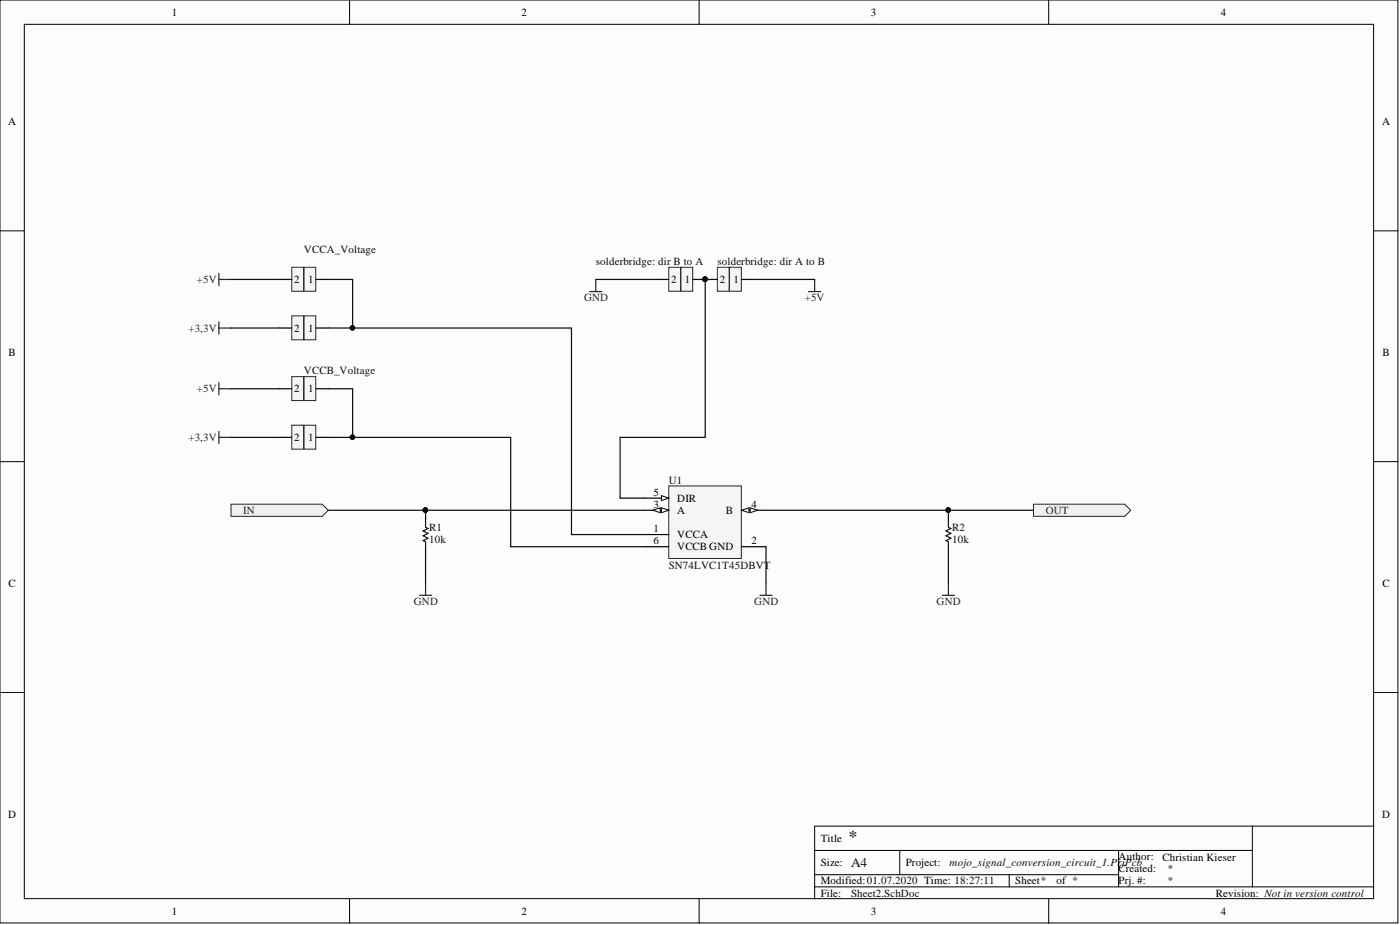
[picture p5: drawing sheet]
<svg xmlns="http://www.w3.org/2000/svg" width="292mm" height="193mm" viewBox="0 0 292 193" stroke-linecap="round" stroke-linejoin="round" font-family="sans-serif">
<defs><g id="words">
<text font-size="3.5" fill="#262626" x="177.1" y="175.6">*</text>
<text font-size="2.8" fill="#0e0e0e" x="177.6" y="180.9">A4</text>
<g font-size="2.3">
<text x="35.9" y="3.3">1</text>
<text x="108.8" y="3.3">2</text>
<text x="181.7" y="3.3">3</text>
<text x="254.7" y="3.3">4</text>
<text x="1.7" y="26.1">A</text>
<text x="288.4" y="26.1">A</text>
<text x="61.4" y="59.1">2</text>
<text x="64.3" y="59.1">1</text>
<text x="140" y="59.1">2</text>
<text x="142.9" y="59.1">1</text>
<text x="150.2" y="59.1">2</text>
<text x="153.1" y="59.1">1</text>
<text x="61.4" y="69.2">2</text>
<text x="64.3" y="69.2">1</text>
<text x="1.8" y="74.3">B</text>
<text x="288.4" y="74.3">B</text>
<text x="61.4" y="81.9">2</text>
<text x="64.3" y="81.9">1</text>
<text x="61.4" y="92">2</text>
<text x="64.3" y="92">1</text>
<text x="136.3" y="105.9">3</text>
<text x="136.3" y="103.4">5</text>
<text x="141.3" y="107.2">A</text>
<text x="141.3" y="104.7">DIR</text>
<text x="151.5" y="107.2">B</text>
<text x="156.8" y="105.9">4</text>
<text x="136.3" y="111">1</text>
<text x="136.3" y="113.5">6</text>
<text x="141.3" y="112.3">VCCA</text>
<text x="156.8" y="113.5">2</text>
<text x="141.3" y="114.8">VCCB GND</text>
<text x="1.8" y="122.4">C</text>
<text x="288.4" y="122.4">C</text>
<text x="1.7" y="170.6">D</text>
<text x="288.4" y="170.6">D</text>
<text x="171.2" y="175.6">Title</text>
<text x="233.4" y="179.4">Author:</text>
<text x="242.5" y="179.7">Chriotian edinger</text>
<text x="171.2" y="180.7">Size:</text>
<text x="171.2" y="184.5">Modified:01.07.2020 Time: 18:27:11</text>
<text x="189" y="180.7">Project:</text>
<text x="211.8" y="184.5">Sheet*</text>
<text x="220.5" y="184.5">of *</text>
<text x="233.4" y="182">Created:</text>
<text x="233.4" y="184.5">Prj. #:</text>
<text x="35.9" y="190.8">1</text>
<text x="108.8" y="190.8">2</text>
<text x="171.2" y="187">File:</text>
<text x="181.7" y="190.8">3</text>
<text x="253.7" y="187">Revision: Not in version control</text>
<text x="254.7" y="190.8">4</text>
</g>
<g font-size="2.3" fill="#0e0e0e">
<text x="63.4" y="52.7">VCCA_Voltage</text>
<text x="124.3" y="55.3">solderbridge: dir B to A</text>
<text x="149.7" y="55.3">solderbridge: dir A to B</text>
<text x="63.4" y="78.1">VCCB_Voltage</text>
<text x="139.5" y="100.9">U1</text>
<text x="89.6" y="110.8">R1</text>
<text x="89.6" y="113.3">10k</text>
<text x="198.6" y="110.8">R2</text>
<text x="198.6" y="113.3">10k</text>
<text x="139.5" y="118.6">SN74LVC1T45DBVT</text>
<text x="243.5" y="179.4">Alfsns RiKieser</text>
<text x="198.1" y="180.7">mojo_signal_conversion_circuit_1.Pr</text>
<text x="234" y="180.7">jPcb</text>
<text x="243.5" y="182">*</text>
<text x="243.5" y="184.5">*</text>
<text x="177.6" y="187">Sheet2.SchDoc</text>
</g>
<g font-size="2.3" fill="#262626">
<text x="41.1" y="59.1">+5V</text>
<text x="121.9" y="62.9">GND</text>
<text x="167.9" y="62.9">+5V</text>
<text x="39.3" y="69.2">+3,3V</text>
<text x="41.1" y="81.9">+5V</text>
<text x="39.3" y="92">+3,3V</text>
<text x="50.7" y="107.2">IN</text>
<text x="218.2" y="107.2">OUT</text>
<text x="86.3" y="126.2">GND</text>
<text x="157.4" y="126.2">GND</text>
<text x="195.4" y="126.2">GND</text>
</g>
</g></defs>
<g fill="#fcfcfc" stroke="#000" stroke-width=".21">
<path d="M0 0h291.7v192.5h-291.7z"/>
<path d="M5.1 5.1h281.5v182.4h-281.5z"/>
</g>
<g fill="none" stroke="#000" stroke-width=".21">
<path d="M72.9 0v5.1M145.9 0v5.1M218.8 0v5.1M0 48.2h5.1M286.7 48.2h5M0 96.3h5.1M286.7 96.3h5M0 144.5h5.1M286.7 144.5h5M170 177.4h91.3M187.7 177.4v5.1M233.4 177.4v7.6"/>
<path d="M261.3 172.3h-91.3v15.2M286.7 172.3h-25.4v12.7M72.9 187.5v5.1M145.9 187.5v5.1M170 185h116.7M170 182.5h63.4M210.6 182.5v2.5M218.8 187.5v5.1"/>
</g>
<path d="M88.8 106.4v2.6M88.8 114.1v2.5M197.9 106.4v2.6M197.9 114.1v2.5" fill="none" stroke="#000" stroke-width=".25"/>
<g fill="#0e0e0e" stroke="#0e0e0e" stroke-width=".21">
<circle cx="88.8" cy="106.4" r=".47"/>
<circle cx="197.8" cy="106.4" r=".47"/>
</g>
<path d="M88.8 109v1l.5 .3-1 .5 1 .5-1 .5 1 .5-1 .5 .5 .2v1.1M197.9 109v1l.5 .3-1 .5 1 .5-1 .5 1 .5-1 .5 .5 .2v1.1" fill="none" stroke="#1c1c1c" stroke-width=".25"/>
<path d="M87.5 124.2h2.6M88.8 121.7v2.5M158.6 124.2h2.5M159.8 121.7v2.5M196.6 124.2h2.5M197.9 121.7v2.5" fill="none" stroke="#262626" stroke-width=".25"/>
<path d="M142.1 55.8h2.4v5h-2.4z" fill="#f5f5f5" stroke="#262626" stroke-width=".21"/>
<path d="M144.6 58.3h2.5" fill="none" stroke="#000" stroke-width=".25"/>
<circle cx="147.1" cy="58.3" r=".47" fill="#0e0e0e" stroke="#0e0e0e" stroke-width=".21"/>
<path d="M139.5 55.8h2.5v5h-2.5z" fill="#f5f5f5" stroke="#262626" stroke-width=".21"/>
<path d="M137 58.3h2.5" fill="none" stroke="#000" stroke-width=".25"/>
<circle cx="147.1" cy="58.3" r=".47" fill="#0e0e0e" stroke="#0e0e0e" stroke-width=".21"/>
<path d="M152.2 55.8h2.5v5h-2.5z" fill="#f5f5f5" stroke="#262626" stroke-width=".21"/>
<path d="M154.7 58.3h2.6" fill="none" stroke="#000" stroke-width=".25"/>
<path d="M149.7 55.8h2.4v5h-2.4z" fill="#f5f5f5" stroke="#262626" stroke-width=".21"/>
<path d="M147.1 58.3h2.6" fill="none" stroke="#000" stroke-width=".25"/>
<circle cx="147.1" cy="58.3" r=".47" fill="#0e0e0e" stroke="#0e0e0e" stroke-width=".21"/>
<path d="M124.3 58.3v2.5M170 58.3v2.5M123 60.8h2.6M168.7 60.8h2.5" fill="none" stroke="#262626" stroke-width=".25"/>
<path d="M63.4 55.8h2.5v5h-2.5z" fill="#f5f5f5" stroke="#262626" stroke-width=".21"/>
<path d="M66 58.3h2.5" fill="none" stroke="#000" stroke-width=".25"/>
<path d="M60.9 55.8h2.4v5h-2.4z" fill="#f5f5f5" stroke="#262626" stroke-width=".21"/>
<path d="M58.3 58.3h2.6" fill="none" stroke="#000" stroke-width=".25"/>
<path d="M45.7 57v2.6M45.7 58.3h2.5" fill="none" stroke="#262626" stroke-width=".25"/>
<path d="M63.4 65.9h2.5v5h-2.5z" fill="#f5f5f5" stroke="#262626" stroke-width=".21"/>
<path d="M66 68.4h2.5" fill="none" stroke="#000" stroke-width=".25"/>
<path d="M60.9 65.9h2.4v5h-2.4z" fill="#f5f5f5" stroke="#262626" stroke-width=".21"/>
<path d="M58.3 68.4h2.6" fill="none" stroke="#000" stroke-width=".25"/>
<path d="M45.7 67.2v2.5M45.7 68.4h2.5" fill="none" stroke="#262626" stroke-width=".25"/>
<path d="M63.4 78.6h2.5v5h-2.5z" fill="#f5f5f5" stroke="#262626" stroke-width=".21"/>
<path d="M66 81.1h2.5" fill="none" stroke="#000" stroke-width=".25"/>
<path d="M60.9 78.6h2.4v5h-2.4z" fill="#f5f5f5" stroke="#262626" stroke-width=".21"/>
<path d="M58.3 81.1h2.6" fill="none" stroke="#000" stroke-width=".25"/>
<path d="M45.7 79.8v2.6M45.7 81.1h2.5" fill="none" stroke="#262626" stroke-width=".25"/>
<path d="M63.4 88.7h2.5v5h-2.5z" fill="#f5f5f5" stroke="#262626" stroke-width=".21"/>
<path d="M66 91.2h2.5" fill="none" stroke="#000" stroke-width=".25"/>
<path d="M60.9 88.7h2.4v5h-2.4z" fill="#f5f5f5" stroke="#262626" stroke-width=".21"/>
<path d="M58.3 91.2h2.6" fill="none" stroke="#000" stroke-width=".25"/>
<path d="M45.7 90v2.5M45.7 91.2h2.5" fill="none" stroke="#262626" stroke-width=".25"/>
<g fill="#f0f0f0" stroke="#262626" stroke-width=".21">
<path d="M48.2 105.2h19l1.3 1.2-1.3 1.3h-19z" fill-rule="evenodd"/>
<path d="M215.6 105.2h19.1l1.2 1.2-1.2 1.3h-19.1z" fill-rule="evenodd"/>
</g>
<path d="M139.5 101.4h15.2v15.1h-15.2z" fill="#f5f5f5" stroke="#262626" stroke-width=".21"/>
<path d="M134.5 111.5h5M134.5 106.4h5M154.7 114.1h5.1" fill="none" stroke="#000" stroke-width=".25"/>
<path d="M138 105.9l1.5 .5-1.5 .6z" fill="#fcfcfc"/>
<path d="M138 105.9l1.5 .5-1.5 .6z" fill="none" stroke="#000" stroke-width=".21"/>
<path d="M136.2 106.4l1.6-.5v1.1z" fill="#fcfcfc"/>
<path d="M136.2 106.4l1.6-.5v1.1z" fill="none" stroke="#000" stroke-width=".21"/>
<path d="M154.7 106.4h5.1" fill="none" stroke="#000" stroke-width=".25"/>
<path d="M154.7 106.4l1.6-.5v1.1z" fill="#fcfcfc"/>
<path d="M154.7 106.4l1.6-.5v1.1z" fill="none" stroke="#000" stroke-width=".21"/>
<path d="M156.5 105.9l1.5 .5-1.5 .6z" fill="#fcfcfc"/>
<path d="M156.5 105.9l1.5 .5-1.5 .6z" fill="none" stroke="#000" stroke-width=".21"/>
<path d="M134.5 103.9h5" fill="none" stroke="#000" stroke-width=".25"/>
<path d="M138 103.4l1.5 .5-1.5 .5z" fill="#fcfcfc"/>
<path d="M138 103.4l1.5 .5-1.5 .5z" fill="none" stroke="#000" stroke-width=".21"/>
<path d="M134.5 114.1h5" fill="none" stroke="#000" stroke-width=".25"/>
<g fill="none" stroke="#0e0e0e" stroke-width=".25">
<path d="M48.2 58.3h10.1M68.5 58.3h5.1v10.1h-5.1M124.3 58.3h12.7M147.1 58.3v32.9h-17.7v12.7h5.1M157.3 58.3h12.7M48.2 68.4h10.1M73.6 68.4h45.6v43.1h15.3M48.2 81.1h10.1M48.2 91.2h10.1M68.5 81.1h5.1v10.1h-5.1M73.6 91.2h32.9v22.9h28M68.5 106.4h66"/>
<path d="M88.8 116.6v5.1M159.8 106.4h55.8M159.8 114.1v7.6M197.9 116.6v5.1"/>
</g>
<g fill="#0e0e0e" stroke="#0e0e0e" stroke-width=".21">
<circle cx="88.8" cy="106.4" r=".47"/>
<circle cx="147.1" cy="58.3" r=".47"/>
<circle cx="73.5" cy="68.4" r=".47"/>
<circle cx="73.5" cy="91.2" r=".47"/>
<circle cx="197.8" cy="106.4" r=".47"/>
</g>
<path d="M242.5 177.7h17.7v2.4h-17.7z" fill="#fefefe" stroke="#fefefe" stroke-width=".21"/>
<use href="#words"/>
</svg>
